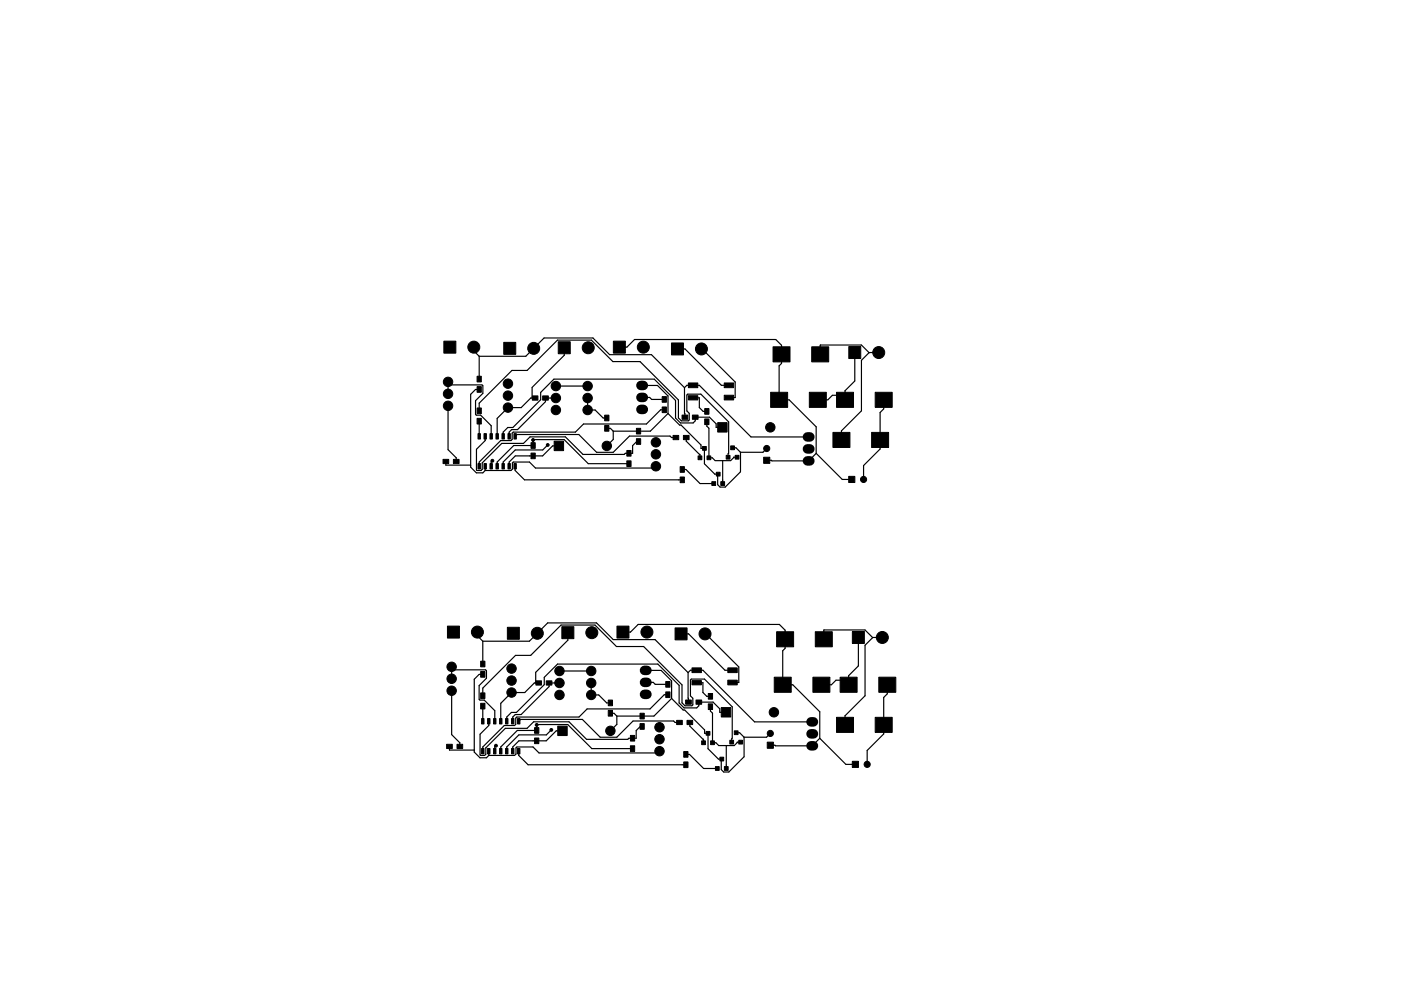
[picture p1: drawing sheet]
<svg xmlns="http://www.w3.org/2000/svg" width="297mm" height="210mm" viewBox="0 0 297 210" stroke-linecap="round" stroke-linejoin="round" font-family="sans-serif">
<g fill="#000" stroke="#000" stroke-width=".21">
<path d="M94.1 72.4h2.5v2.5h-2.5zM101.1 79.8h1v1.2h-1zM106.8 72.6h2.5v2.6h-2.5zM118.4 72.5h2.5v2.6h-2.5zM130 72.4h2.6v2.5h-2.6zM142.4 72.8h2.5v2.5h-2.5zM163.9 73.6h3.6v3.2h-3.6zM172.1 73.6h3.6v3.2h-3.6zM180 73.5h2.5v2.6h-2.5zM93.9 97.5h1.2v.9h-1.2zM96.1 97.5h1.2v.9h-1.2zM101.1 82h1v1.2h-1z"/>
<path d="M101.1 86.6h1v1.2h-1zM101.1 88.8h1v1.2h-1zM101.3 98.4h.6v1.1h-.6zM101.3 92h.6v1.1h-.6zM102.6 98.4h.5v1.1h-.5zM102.6 92h.5v1.1h-.5zM103.9 98.4h.5v1.1h-.5zM103.9 92h.5v1.1h-.5zM105.2 98.4h.5v1.1h-.5zM105.2 92h.5v1.1h-.5zM106.4 98.4h.5v1.1h-.5zM106.4 92h.5v1.1h-.5z"/>
<path d="M107.7 98.4h.5v1.1h-.5zM107.7 92h.5v1.1h-.5zM109 98.4h.5v1.1h-.5zM109 92h.5v1.1h-.5zM112.6 93.9h.9v1.2h-.9zM112.6 96.1h.9v1.2h-.9zM112.9 84h1.2v.9h-1.2zM115.1 84h1.2v.9h-1.2zM117.5 93.6h2v2h-2zM128.2 90.3h.9v1.2h-.9zM128.2 88.1h.9v1.2h-.9zM132.9 97.8h.9v1.2h-.9z"/>
<path d="M132.9 95.6h.9v1.2h-.9zM134.9 93.1h.9v1.2h-.9zM134.9 90.9h.9v1.2h-.9zM140.4 84.1h.9v1.2h-.9zM140.4 86.3h.9v1.2h-.9zM142.7 92.4h1.2v.9h-1.2zM144.2 99h.9v1.2h-.9zM144.6 88.1h1.2v.9h-1.2zM145.9 84h2v.9h-2zM145.9 81.3h2v1h-2zM144.9 92.4h1.2v.9h-1.2zM146.8 88.1h1.2v.9h-1.2z"/>
<path d="M148 96.7h.8v.8h-.8zM149 94.7h.8v.8h-.8zM149.4 86.7h.9v1.2h-.9zM149.4 88.9h.9v1.2h-.9zM149.9 96.7h.8v.8h-.8zM153.5 81.3h2v1h-2zM153.5 83.9h2v1h-2zM154 96.6h.8v.8h-.8zM152.2 89.7h2v2h-2zM154.9 94.6h.8v.8h-.8zM155.9 96.6h.8v.8h-.8zM161.9 97h1.3v1.3h-1.3z"/>
<path d="M163.4 83.2h3.6v3.2h-3.6zM171.6 83.2h3.6v3.2h-3.6zM176.6 91.7h3.6v3.2h-3.6zM177.4 83.2h3.6v3.2h-3.6zM184.8 91.7h3.6v3.2h-3.6zM185.6 83.2h3.6v3.2h-3.6zM144.2 101.2h.9v1.2h-.9zM150.9 102.2h.8v.8h-.8zM151.9 100.2h.8v.8h-.8zM152.8 102.2h.8v.8h-.8zM179.9 101.1h1.3v1.3h-1.3zM94.9 132.8h2.5v2.6h-2.5z"/>
<path d="M107.6 133.1h2.5v2.5h-2.5zM119.1 133h2.6v2.5h-2.6zM130.8 132.8h2.5v2.6h-2.5zM143.1 133.2h2.6v2.6h-2.6zM164.7 134h3.6v3.2h-3.6zM172.9 134h3.6v3.2h-3.6zM180.7 134h2.6v2.5h-2.6zM94.7 157.9h1.2v.9h-1.2zM96.9 157.9h1.2v.9h-1.2zM101.9 147h.9v1.2h-.9zM101.9 149.2h.9v1.2h-.9zM101.9 140.3h.9v1.2h-.9z"/>
<path d="M101.9 142.5h.9v1.2h-.9zM102.1 158.8h.5v1.2h-.5zM102.1 152.5h.5v1.1h-.5zM103.4 158.8h.5v1.2h-.5zM103.4 152.5h.5v1.1h-.5zM104.6 158.8h.6v1.2h-.6zM104.6 152.5h.6v1.1h-.6zM105.9 158.8h.5v1.2h-.5zM105.9 152.5h.5v1.1h-.5zM107.2 158.8h.5v1.2h-.5zM107.2 152.5h.5v1.1h-.5zM108.5 158.8h.5v1.2h-.5z"/>
<path d="M108.5 152.5h.5v1.1h-.5zM109.7 158.8h.5v1.2h-.5zM109.7 152.5h.5v1.1h-.5zM113.3 154.4h.9v1.2h-.9zM113.3 156.6h.9v1.2h-.9zM113.6 144.5h1.2v.9h-1.2zM115.8 144.5h1.2v.9h-1.2zM118.3 154.1h2v2h-2zM129 150.7h.9v1.2h-.9zM129 148.5h.9v1.2h-.9zM133.7 158.2h.9v1.2h-.9zM133.7 156h.9v1.2h-.9z"/>
<path d="M135.7 153.5h.9v1.2h-.9zM135.7 151.3h.9v1.2h-.9zM141.2 144.6h.9v1.2h-.9zM141.2 146.8h.9v1.2h-.9zM143.5 152.8h1.2v.9h-1.2zM145 159.5h.9v1.2h-.9zM145.4 148.5h1.2v.9h-1.2zM146.7 144.4h2v.9h-2zM146.7 141.7h2v1h-2zM145.7 152.8h1.2v.9h-1.2zM147.6 148.5h1.2v.9h-1.2zM148.8 157.2h.8v.8h-.8z"/>
<path d="M149.7 155.2h.8v.8h-.8zM150.2 147.1h.9v1.2h-.9zM150.2 149.3h.9v1.2h-.9zM150.7 157.2h.8v.8h-.8zM154.3 141.7h2v1h-2zM154.3 144.3h2v1h-2zM154.7 157.1h.8v.8h-.8zM152.9 150.1h2v2h-2zM155.7 155.1h.8v.8h-.8zM156.6 157.1h.8v.8h-.8zM162.7 157.5h1.3v1.3h-1.3zM164.2 143.7h3.6v3.2h-3.6z"/>
<path d="M172.4 143.7h3.6v3.2h-3.6zM177.4 152.2h3.6v3.2h-3.6zM178.1 143.7h3.6v3.2h-3.6zM185.6 152.2h3.6v3.2h-3.6zM186.3 143.7h3.6v3.2h-3.6zM145 161.7h.9v1.2h-.9zM151.7 162.6h.8v.8h-.8zM152.6 160.6h.8v.8h-.8zM153.6 162.6h.8v.8h-.8zM180.7 161.5h1.3v1.3h-1.3z"/>
<circle cx="100.5" cy="73.7" r="1.27"/>
<circle cx="113.2" cy="73.9" r="1.27"/>
<circle cx="124.7" cy="73.8" r="1.27"/>
<circle cx="136.4" cy="73.7" r="1.27"/>
<circle cx="148.7" cy="74" r="1.27"/>
<circle cx="186.3" cy="74.8" r="1.27"/>
<circle cx="95" cy="83.6" r="1"/>
<circle cx="95" cy="86.1" r="1"/>
<circle cx="95" cy="81" r="1"/>
<circle cx="104.4" cy="97.8" r=".3"/>
<circle cx="107.7" cy="86.5" r="1"/>
<circle cx="107.7" cy="81.4" r="1"/>
<circle cx="107.7" cy="83.9" r="1"/>
<circle cx="113" cy="93.4" r=".3"/>
<circle cx="116.1" cy="94.4" r=".3"/>
<circle cx="117.9" cy="84.4" r="1"/>
<circle cx="117.9" cy="87" r="1"/>
<circle cx="117.9" cy="81.9" r="1"/>
<circle cx="124.6" cy="84.4" r="1"/>
<circle cx="124.6" cy="87" r="1"/>
<circle cx="124.6" cy="81.9" r="1"/>
<circle cx="128.7" cy="94.6" r="1"/>
<circle cx="139.1" cy="96.4" r="1"/>
<circle cx="139.1" cy="98.9" r="1"/>
<circle cx="139.1" cy="93.8" r="1"/>
<circle cx="162.6" cy="95.2" r=".65"/>
<circle cx="163.3" cy="90.7" r="1"/>
<circle cx="183.1" cy="101.7" r=".65"/>
<circle cx="101.2" cy="134.1" r="1.27"/>
<circle cx="113.9" cy="134.4" r="1.27"/>
<circle cx="125.5" cy="134.2" r="1.27"/>
<circle cx="137.2" cy="134.1" r="1.27"/>
<circle cx="149.5" cy="134.5" r="1.27"/>
<circle cx="187.1" cy="135.2" r="1.27"/>
<circle cx="95.8" cy="144" r="1"/>
<circle cx="95.8" cy="141.5" r="1"/>
<circle cx="95.8" cy="146.6" r="1"/>
<circle cx="105.2" cy="158.2" r=".3"/>
<circle cx="108.5" cy="144.4" r="1"/>
<circle cx="108.5" cy="141.9" r="1"/>
<circle cx="108.5" cy="146.9" r="1"/>
<circle cx="113.8" cy="153.8" r=".3"/>
<circle cx="116.9" cy="154.9" r=".3"/>
<circle cx="118.6" cy="144.9" r="1"/>
<circle cx="118.6" cy="147.4" r="1"/>
<circle cx="118.6" cy="142.4" r="1"/>
<circle cx="125.3" cy="142.4" r="1"/>
<circle cx="125.3" cy="144.9" r="1"/>
<circle cx="125.3" cy="147.4" r="1"/>
<circle cx="129.4" cy="155.1" r="1"/>
<circle cx="139.8" cy="154.3" r="1"/>
<circle cx="139.8" cy="159.4" r="1"/>
<circle cx="139.8" cy="156.8" r="1"/>
<circle cx="163.3" cy="155.6" r=".65"/>
<circle cx="164.1" cy="151.1" r="1"/>
<circle cx="183.9" cy="162.2" r=".65"/>
</g>
<path d="M135.9 84.3h.5M135.9 81.8h.5M135.9 86.9h.5M171.2 95.2h.5M171.2 92.7h.5M171.2 97.8h.5M136.7 144.8h.5M136.7 142.2h.5M136.7 147.3h.5M172 155.7h.5M172 153.2h.5M172 158.2h.5" fill="none" stroke="#000" stroke-width="2"/>
<g fill="none" stroke="#000" stroke-width=".25">
<path d="M100.5 73.7v.7l1.1 1.2M101.6 75.6v4.8M101.6 75.6h9.9l3.9-3.9h10.3l3.6 3.5h8.8l7 7.1M119.6 73.8v1.6l-6.8 6.8v2.2M131.3 73.7h1.6l1.6-1.7h30l1.2 1.3v3.8l-.5 .5v7.2h2.1l5.7 5.8v5.6M143.6 74h1.6l7.7 7.8h1.6M148.7 74l7.2 7v3.4h-1.4M181.2 74.8v6l-2 2.1v1.9M184.3 74.8l-1.7-1.6h-8.6l-.1 2M184.3 74.8l-1.7 1.6v10.8l-4.2 4.2v1.9M186.3 74.8h-2M94.5 97.9v.8h5.3"/>
<path d="M95 86.1v9.3l1.7 1.7v.8M95 81v2.6M95 81.7h7.2l.2 .1v1.7l-1.6 1.5v2.9l.2 .2h.9l2.2 2.2v2.3M101.6 87.2v-1.7l6.9-6.9h3.3l6.4-6.4h7.2l4.5 4.5h5.8l8.1 8.2v3.8l.7 .6h1.4l.2-.2v-1.4l-.5-.5v-3.4l.2-.2h2.8l5.9 5.9-.1 7.5M101.6 89.4v3.2M101.6 82.6h-.8l-1 1.1v15.4l1.2 1.2h1.4l.5-.5M102.9 92.6v.9l-1.9 1.8v4.4l.1 .1h.9l.2-.2v-1.4l4.2-4.1h4.6l1.4-1.4h7.5l3.7 3.7h8.7l.3-.2h1.5v-1.7l.9-.8h.4M102.9 98.9v.9M104.4 97.8l-.3 .2v.9M109.2 92.6l.4-.4h13.1l3.8 3.8h3.5l3.5-3.5h8.6l.3 .3h.9M109.2 98.9v.9l2 2h33.5M113 93.6h.1"/>
<path d="M113.5 84.4h-1l-2 2.1h-2.8l-2.3 2.3v3.8M116.1 94.4l-1 1.1h-5.9l-2.5 2.5v.9M117.9 84.4h-2.2v.8l-6 6h-1.2l-.6 .5v.9M117.9 81.9h6.7M118.5 94.6h-1.3l-2.2 2.1h-5.7l-1.4 1.3v.9M124.6 84.4v2.6h1.6l1.7 1.7h.8M128.7 90.9h.7l.6 .6M130 91.5v1.7l-1.3 1.4M133.3 98.4h-8.6l-5.1-5.1h-6.5l-.1 1.2h-4.1l-3.5 3.5v.9M136.1 81.8h3.3l2.2 2.2v3.7M136.1 84.3h1.6l.5 .4h2.6M139.1 98.9l-.4 .4h-25.2l-1.2-1.3h-3.5l-.2 .2v1.3l-.3 .3h-5.4"/>
<path d="M140.8 86.9h-.7l-3 3.1h-13.4l-1.7 1.7h-13.2l-.2 .2v1.3l-.3 .3h-2.1l-4.6 4.5v.9M141.6 87.7l2.5 2.5h.3l4.2 4.2v.7h.8v3.3l2.1 2.2h.8M141.6 87.7l-3.7 3.8h-7.9M144.7 99.6h.7l3 3h2.9M145.1 82.3l.5-.5h2.7l10.9 10.9h12.2M145.1 82.3l.1 6.2M145.5 92.8v.8l2.9 2.8v.7M146.9 84.4h1.4v2.1l.8 .8h.8M149.9 89.5v.9l.4 .5v6.2h.7l.6 .6h3.3l.6-.7h.8M153.2 90.7h-1.4v-.8l-1.4-1.4h-3v.8l-.4 .4h-2.7l-1.1-1v-3.7l-4.5-4.6h-21.3l-2.8 2.9v1.5l-5.9 5.9h-1l-1 1v.9M153.2 97.7v4.9M155.3 95h.7l1 1"/>
<path d="M157 96v4.1l-3.2 3.2h-1.1l-.5-.5v-2.2M162.6 95.2l-.8 .8h-4.8M173 96.2l-1.6 1.6h-7.7l-.2-.1h-.9M173 96.2l5.6 5.5h2M179.2 83.9h-2.7l-1 .9h-2.1M187.4 84.8v2l-.8 .7v7.8l-3.5 3.5v2.9M101.2 134.1v.8l1.2 1.1M102.4 136h9.8l3.9-3.8h10.4l3.5 3.5h8.9l7 7M102.4 136v4.9M120.4 134.2v1.6l-6.8 6.8v2.3M132.1 134.1h1.6l1.6-1.6h29.9l1.3 1.2v3.9l-.5 .5v7.2h2.1l5.7 5.7v5.6M144.4 134.5h1.6l7.7 7.7h1.6"/>
<path d="M149.5 134.5l7.1 7v3.3h-1.3M182 135.2v6.1l-2.1 2.1v1.9M185 135.3l-1.6 1.6v10.7l-4.2 4.3v1.9M185 135.3l-1.6-1.6h-8.7v1.9M185.1 135.2h2M185.1 135.2l-.1 .1M95.3 158.4v.7h5.3M95.8 146.6v9.3l1.7 1.7v.8M95.8 141.5v2.5M95.8 142.1h7.2l.1 .2v1.6l-1.5 1.6v2.9l.2 .1h.9l2.2 2.3v2.2M102.4 147.6v-1.6l6.9-7h3.2l6.5-6.4h7.1l4.6 4.6h5.8l8.1 8.1v3.8l.6 .6h1.5l.2-.1v-1.5l-.5-.5v-3.3l.2-.2h2.8l5.8 5.9-.1 7.5M102.4 149.8v3.2"/>
<path d="M102.4 143.1h-.8l-1 1v15.5l1.2 1.2h1.3l.5-.5M103.6 153v.9l-1.8 1.9v4.4l.1 .1h.9l.2-.3v-1.3l4.1-4.2h4.7l1.3-1.4h7.5l3.8 3.8h8.7l.2-.3h1.6v-1.6l.9-.9h.3M103.6 159.4v.9M105.2 158.2l-.3 .3v.9M110 153l.4-.4h13.1l3.8 3.8h3.5l3.4-3.4h8.6l.3 .3h1M110 159.4v.9l2 2h33.4M113.8 154v.1M114.2 144.9h-.9l-2 2h-2.8l-2.3 2.3v3.8M116.9 154.9l-1.1 1h-5.8l-2.6 2.6v.9M118.6 144.9h-2.2v.8l-5.9 5.9h-1.3l-.5 .5v.9M118.6 142.4h6.7M119.3 155.1h-1.4l-2.1 2.1h-5.8l-1.3 1.3v.9"/>
<path d="M125.3 144.9v2.5h1.6l1.7 1.7h.8M129.4 151.3h.8l.6 .6M130.8 151.9v1.8l-1.4 1.4M134.1 158.8h-8.6l-5.1-5.1h-6.5l-.1 1.3h-4.1l-3.5 3.5v.9M136.9 142.2h3.3l2.2 2.3v3.7M136.9 144.8h1.6l.4 .4h2.7M139.8 159.4l-.3 .4h-25.2l-1.3-1.3h-3.4l-.2 .2v1.3l-.3 .3h-5.5M141.6 147.4h-.8l-3 3h-13.3l-1.7 1.7h-13.2l-.3 .3v1.3l-.2 .2h-2.2l-4.5 4.6v.9M142.4 148.2l2.4 2.4h.4l4.2 4.3v.7h.7v3.3l2.2 2.1h.7M142.4 148.2l-3.8 3.7h-7.8M145.9 142.7l.5-.5h2.6l11 11h12.2M145.9 142.7l.1 6.3"/>
<path d="M146.3 153.3v.8l2.9 2.8v.7M147.7 144.9h1.3v2l.8 .8h.8M150.6 149.9v1l.5 .4v6.3h.7l.6 .6h3.3l.6-.7h.7M153.9 151.1h-1.3v-.7l-1.4-1.4h-3v.7l-.5 .5h-2.7l-1-1.1v-3.7l-4.5-4.5h-21.3l-2.8 2.8v1.6l-5.9 5.9h-1.1l-1 .9v.9M154 158.2v4.8M156.1 155.5h.7l1 .9M157.8 156.4v4.2l-3.3 3.2h-1.1l-.5-.5v-2.3M163.3 155.6l-.8 .8h-4.7M173.8 156.6l-1.6 1.6h-7.8l-.1-.1h-1M173.8 156.6l5.5 5.6h2.1M179.9 144.3h-2.7l-.9 1h-2.1M188.1 145.3v1.9l-.7 .8v7.7l-3.5 3.5v3"/>
<path d="M145.4 160.1h.8l3 2.9h2.9"/>
</g>
</svg>
